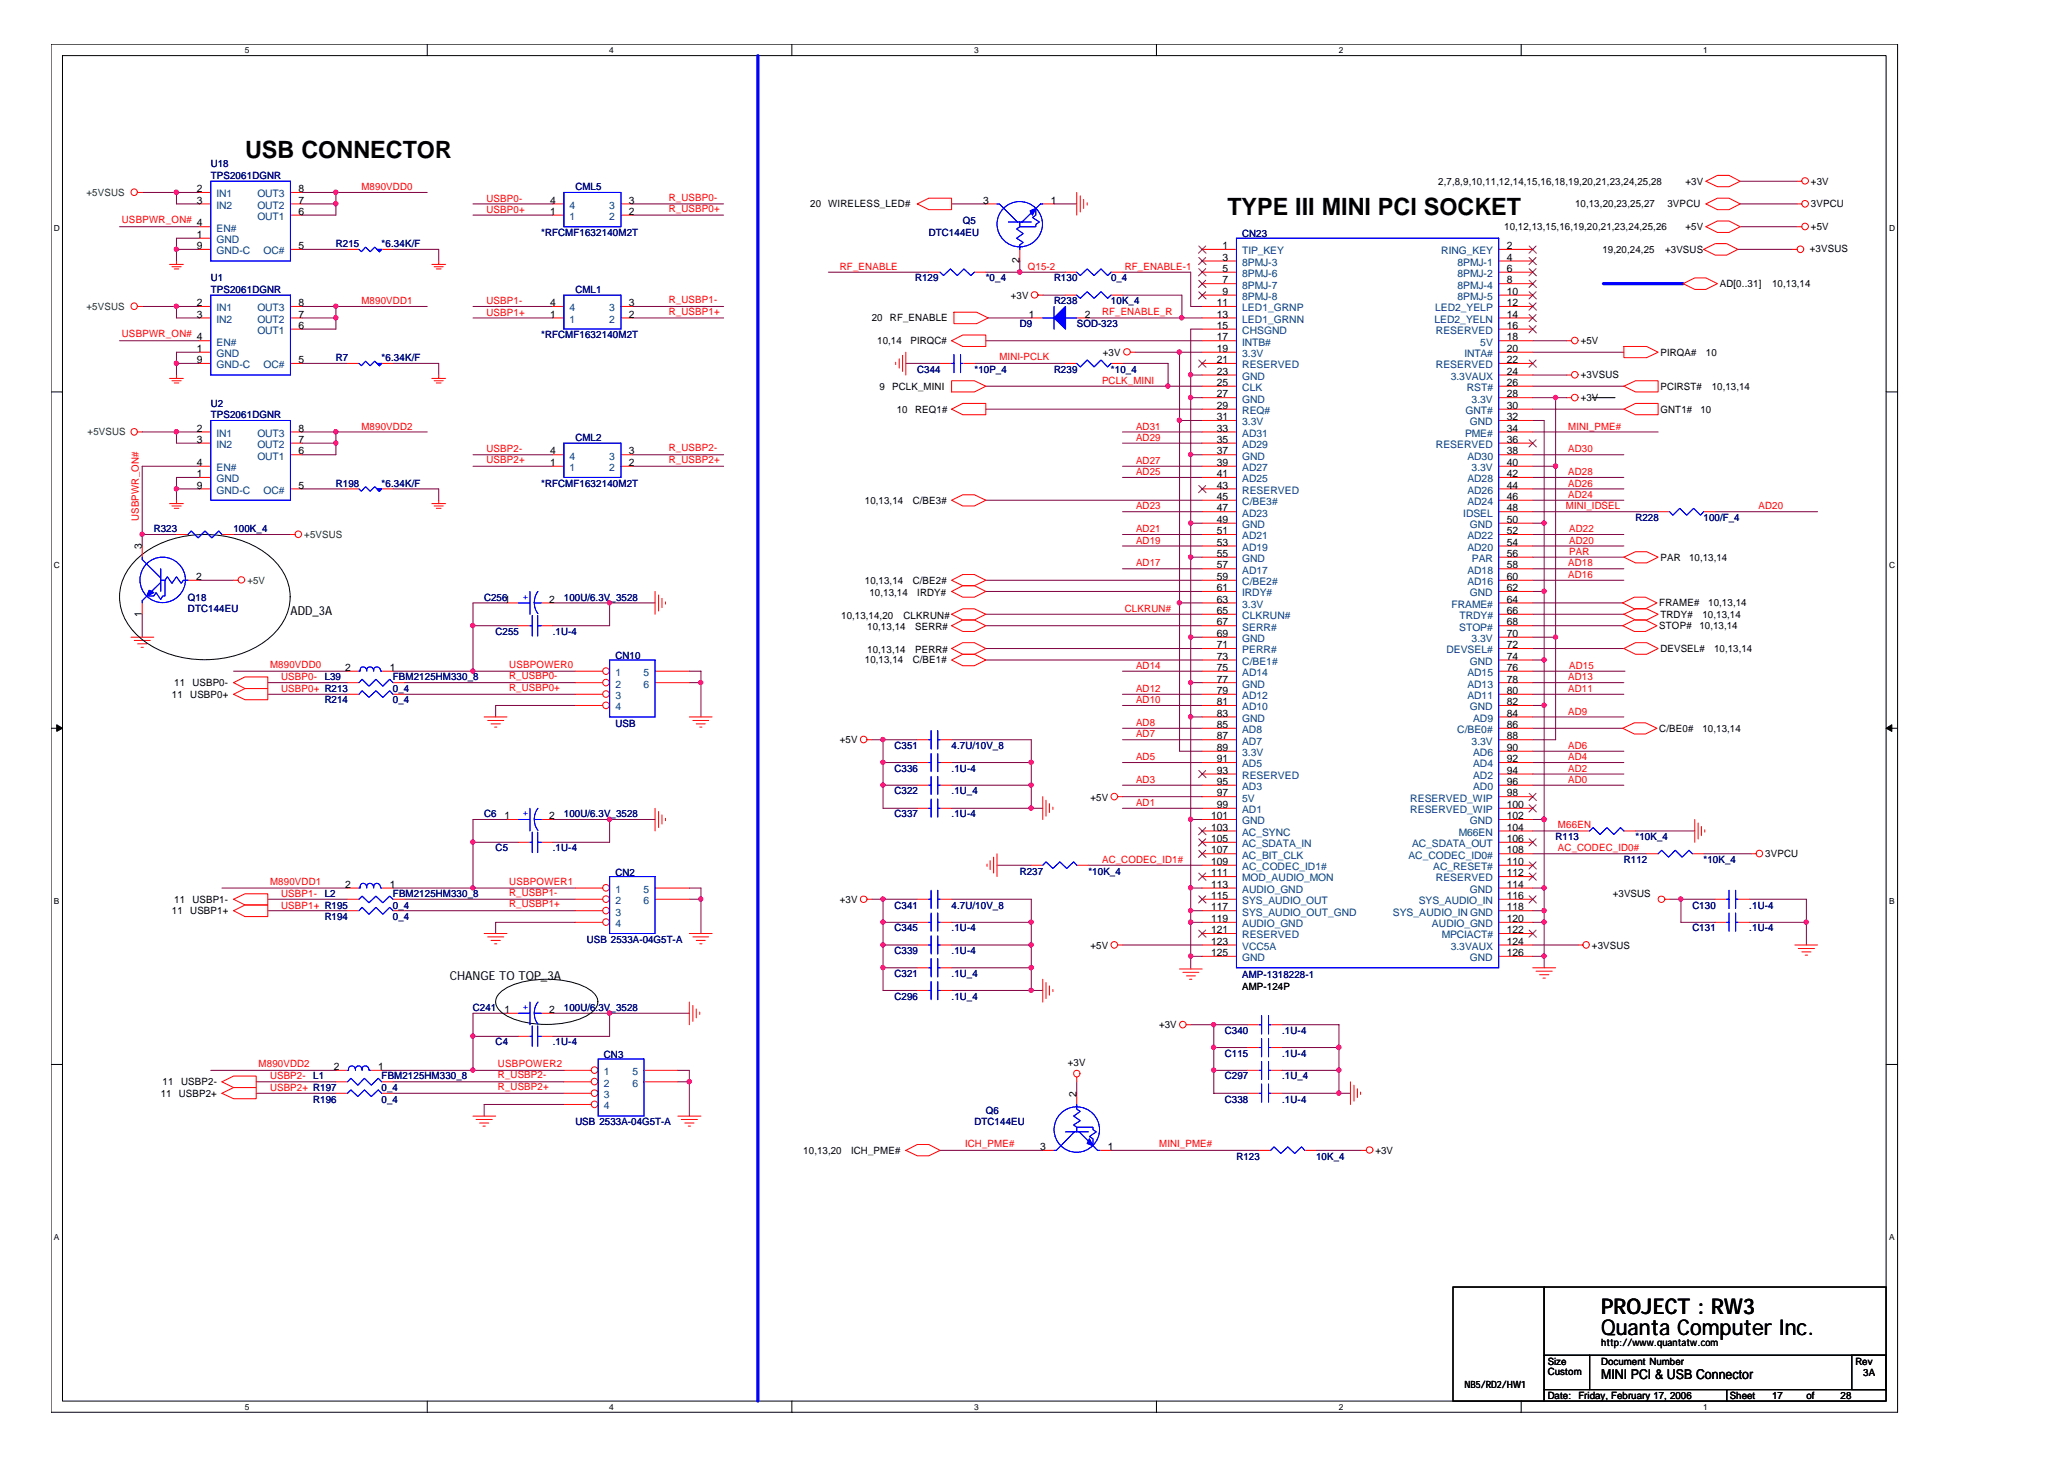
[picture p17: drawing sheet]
<svg xmlns="http://www.w3.org/2000/svg" width="297mm" height="210mm" viewBox="0 0 297 210" stroke-linecap="round" stroke-linejoin="round" font-family="sans-serif">
<defs><g id="words">
<g font-size="3.4">
<text x="35.3" y="22.7">USB CONNECTOR</text>
<text x="176.6" y="30.9">TYPE III MINI PCI SOCKET</text>
</g>
<g font-size="3.1">
<text x="230.4" y="189.1">PROJECT : RW3</text>
<text x="230.4" y="192">Quanta Computer Inc.</text>
</g>
<text font-size="1.9" x="230.4" y="198.4">MINI PCI &amp; USB Connector</text>
<g font-size="1.8">
<text x="41.8" y="88.5">ADD_3A</text>
<text x="64.7" y="141">CHANGE TO TOP_3A</text>
</g>
<g font-size="1.5">
<text x="28.3" y="27.6">2</text>
<text x="28.3" y="29.3">3</text>
<text x="43" y="29.3">7</text>
<text x="43" y="27.6">8</text>
<text x="79.2" y="29.3">4</text>
<text x="90.5" y="29.3">3</text>
<text x="141.5" y="29.3">3</text>
<text x="151.2" y="29.3">1</text>
<text x="28.3" y="32.6">4</text>
<text x="28.3" y="34.2">1</text>
<text x="28.3" y="35.8">9</text>
<text x="43" y="30.9">6</text>
<text x="43" y="35.8">5</text>
<text x="79.2" y="30.9">1</text>
<text x="90.5" y="30.9">2</text>
<text x="176" y="35.8">1</text>
<text x="216.8" y="35.8">2</text>
<text x="146.7" y="37.9" transform="rotate(-90 146.7 37.9)">2</text>
<text x="176" y="37.5">3</text>
<text x="176" y="39.1">5</text>
<text x="176" y="40.8">7</text>
<text x="216.8" y="37.5">4</text>
<text x="216.8" y="39.1">6</text>
<text x="216.8" y="40.8">8</text>
<text x="28.3" y="44">2</text>
<text x="28.3" y="45.7">3</text>
<text x="43" y="47.3">6</text>
<text x="43" y="45.7">7</text>
<text x="43" y="44">8</text>
<text x="79.2" y="45.7">1</text>
<text x="79.2" y="44">4</text>
<text x="90.5" y="44">3</text>
<text x="90.5" y="45.7">2</text>
<text x="148.1" y="45.7">1</text>
<text x="156.1" y="45.7">2</text>
<text x="175.1" y="44">11</text>
<text x="175.1" y="45.7">13</text>
<text x="175.1" y="47.3">15</text>
<text x="176" y="42.4">9</text>
<text x="216.8" y="44">12</text>
<text x="216.8" y="47.3">16</text>
<text x="216.8" y="42.4">10</text>
<text x="216.8" y="45.7">14</text>
<text x="28.3" y="49">4</text>
<text x="28.3" y="50.6">1</text>
<text x="28.3" y="52.2">9</text>
<text x="43" y="52.2">5</text>
<text x="175.1" y="49">17</text>
<text x="175.1" y="50.6">19</text>
<text x="175.1" y="52.2">21</text>
<text x="175.1" y="53.9">23</text>
<text x="216.8" y="52.2">22</text>
<text x="216.8" y="53.9">24</text>
<text x="216.8" y="49">18</text>
<text x="216.8" y="50.6">20</text>
<text x="175.1" y="55.5">25</text>
<text x="175.1" y="57.2">27</text>
<text x="175.1" y="58.8">29</text>
<text x="216.8" y="57.2">28</text>
<text x="216.8" y="58.8">30</text>
<text x="216.8" y="55.5">26</text>
<text x="28.3" y="62.1">2</text>
<text x="28.3" y="63.7">3</text>
<text x="43" y="65.4">6</text>
<text x="43" y="63.7">7</text>
<text x="43" y="62.1">8</text>
<text x="79.2" y="65.4">4</text>
<text x="90.5" y="65.4">3</text>
<text x="175.1" y="60.5">31</text>
<text x="175.1" y="62.1">33</text>
<text x="175.1" y="63.7">35</text>
<text x="175.1" y="65.4">37</text>
<text x="216.8" y="63.7">36</text>
<text x="216.8" y="60.5">32</text>
<text x="216.8" y="62.1">34</text>
<text x="216.8" y="65.4">38</text>
<text x="28.3" y="67">4</text>
<text x="28.3" y="68.6">1</text>
<text x="28.3" y="70.3">9</text>
<text x="43" y="70.3">5</text>
<text x="79.2" y="67">1</text>
<text x="90.5" y="67">2</text>
<text x="175.1" y="67">39</text>
<text x="175.1" y="68.6">41</text>
<text x="175.1" y="70.3">43</text>
<text x="175.1" y="71.9">45</text>
<text x="216.8" y="67">40</text>
<text x="216.8" y="68.6">42</text>
<text x="216.8" y="70.3">44</text>
<text x="216.8" y="71.9">46</text>
<text x="175.1" y="73.6">47</text>
<text x="175.1" y="75.2">49</text>
<text x="175.1" y="76.9">51</text>
<text x="216.8" y="75.2">50</text>
<text x="216.8" y="73.6">48</text>
<text x="216.8" y="76.9">52</text>
<text x="20.4" y="79" transform="rotate(-90 20.4 79)">3</text>
<text x="28.2" y="83.4">2</text>
<text x="175.1" y="78.5">53</text>
<text x="175.1" y="80.1">55</text>
<text x="175.1" y="81.8">57</text>
<text x="175.1" y="83.4">59</text>
<text x="216.8" y="78.5">54</text>
<text x="216.8" y="81.8">58</text>
<text x="216.8" y="83.4">60</text>
<text x="216.8" y="80.1">56</text>
<text x="20.4" y="88.7" transform="rotate(-90 20.4 88.7)">1</text>
<text x="79" y="86.7">2</text>
<text x="175.1" y="85">61</text>
<text x="175.1" y="86.7">63</text>
<text x="175.1" y="88.3">65</text>
<text x="175.1" y="90">67</text>
<text x="216.8" y="85">62</text>
<text x="216.8" y="88.3">66</text>
<text x="216.8" y="90">68</text>
<text x="216.8" y="86.7">64</text>
<text x="175.1" y="91.6">69</text>
<text x="175.1" y="93.3">71</text>
<text x="175.1" y="94.9">73</text>
<text x="216.8" y="93.3">72</text>
<text x="216.8" y="91.6">70</text>
<text x="216.8" y="94.9">74</text>
<text x="49.7" y="96.5">2</text>
<text x="56.1" y="96.5">1</text>
<text x="175.1" y="96.5">75</text>
<text x="175.1" y="98.2">77</text>
<text x="175.1" y="99.8">79</text>
<text x="175.1" y="101.5">81</text>
<text x="216.8" y="101.5">82</text>
<text x="216.8" y="96.5">76</text>
<text x="216.8" y="98.2">78</text>
<text x="216.8" y="99.8">80</text>
<text x="175.1" y="103.1">83</text>
<text x="175.1" y="104.7">85</text>
<text x="175.1" y="106.4">87</text>
<text x="216.8" y="103.1">84</text>
<text x="216.8" y="106.4">88</text>
<text x="216.8" y="104.7">86</text>
<text x="175.1" y="108">89</text>
<text x="175.1" y="109.7">91</text>
<text x="175.1" y="111.3">93</text>
<text x="175.1" y="112.9">95</text>
<text x="216.8" y="108">90</text>
<text x="216.8" y="109.7">92</text>
<text x="216.8" y="111.3">94</text>
<text x="216.8" y="112.9">96</text>
<text x="72.6" y="117.9">1</text>
<text x="79" y="117.9">2</text>
<text x="174.3" y="119.5">103</text>
<text x="174.3" y="117.9">101</text>
<text x="175.1" y="114.6">97</text>
<text x="175.1" y="116.2">99</text>
<text x="216.8" y="114.6">98</text>
<text x="216.8" y="116.2">100</text>
<text x="216.8" y="117.9">102</text>
<text x="216.8" y="119.5">104</text>
<text x="174.3" y="121.1">105</text>
<text x="174.3" y="122.8">107</text>
<text x="174.3" y="124.4">109</text>
<text x="216.8" y="122.8">108</text>
<text x="216.8" y="124.4">110</text>
<text x="216.8" y="121.1">106</text>
<text x="49.7" y="127.7">2</text>
<text x="56.1" y="127.7">1</text>
<text x="174.3" y="126.1">111</text>
<text x="174.3" y="127.7">113</text>
<text x="174.3" y="129.3">115</text>
<text x="174.3" y="131">117</text>
<text x="216.8" y="131">118</text>
<text x="216.8" y="126.1">112</text>
<text x="216.8" y="127.7">114</text>
<text x="216.8" y="129.3">116</text>
<text x="174.3" y="132.7">119</text>
<text x="174.3" y="134.3">121</text>
<text x="174.3" y="135.9">123</text>
<text x="174.3" y="137.5">125</text>
<text x="216.8" y="132.7">120</text>
<text x="216.8" y="135.9">124</text>
<text x="216.8" y="137.5">126</text>
<text x="216.8" y="134.3">122</text>
<text x="72.6" y="145.7">1</text>
<text x="79" y="145.7">2</text>
<text x="48" y="153.9">2</text>
<text x="54.4" y="153.9">1</text>
<text x="154.9" y="157.8" transform="rotate(-90 154.9 157.8)">2</text>
<text x="149.7" y="165.5">3</text>
<text x="159.4" y="165.5">1</text>
</g>
<g font-size="1.5" fill="#004080">
<text x="31.2" y="28.4">IN1</text>
<text x="37" y="28.4">OUT3</text>
<text x="31.2" y="33.3">EN#</text>
<text x="31.2" y="35">GND</text>
<text x="31.2" y="30">IN2</text>
<text x="37" y="31.7">OUT1</text>
<text x="37" y="30">OUT2</text>
<text x="82" y="31.7">1</text>
<text x="82" y="30">4</text>
<text x="87.7" y="30">3</text>
<text x="87.7" y="31.7">2</text>
<text x="31.2" y="36.6">GND-C</text>
<text x="37.9" y="36.6">OC#</text>
<text x="178.8" y="36.6">TIP_KEY</text>
<text x="178.8" y="38.2">8PMJ-3</text>
<text x="178.8" y="39.9">8PMJ-6</text>
<text x="178.8" y="41.5">8PMJ-7</text>
<text x="207.4" y="36.6">RING_KEY</text>
<text x="209.8" y="38.2">8PMJ-1</text>
<text x="209.8" y="39.9">8PMJ-2</text>
<text x="209.8" y="41.5">8PMJ-4</text>
<text x="31.2" y="44.8">IN1</text>
<text x="31.2" y="46.4">IN2</text>
<text x="37" y="46.4">OUT2</text>
<text x="37" y="44.8">OUT3</text>
<text x="82" y="46.4">1</text>
<text x="82" y="44.8">4</text>
<text x="87.7" y="44.8">3</text>
<text x="87.7" y="46.4">2</text>
<text x="178.8" y="43.2">8PMJ-8</text>
<text x="178.8" y="44.8">LED1_GRNP</text>
<text x="178.8" y="46.4">LED1_GRNN</text>
<text x="206.5" y="46.4">LED2_YELN</text>
<text x="206.5" y="44.8">LED2_YELP</text>
<text x="209.8" y="43.2">8PMJ-5</text>
<text x="31.2" y="49.7">EN#</text>
<text x="31.2" y="51.4">GND</text>
<text x="31.2" y="53">GND-C</text>
<text x="37" y="48.1">OUT1</text>
<text x="37.9" y="53">OC#</text>
<text x="178.8" y="48.1">CHSGND</text>
<text x="178.8" y="49.7">INTB#</text>
<text x="178.8" y="51.4">3.3V</text>
<text x="178.8" y="53">RESERVED</text>
<text x="206.6" y="48.1">RESERVED</text>
<text x="206.6" y="53">RESERVED</text>
<text x="210.8" y="51.4">INTA#</text>
<text x="213" y="49.7">5V</text>
<text x="178.8" y="54.7">GND</text>
<text x="178.8" y="56.3">CLK</text>
<text x="178.8" y="57.9">GND</text>
<text x="178.8" y="59.6">REQ#</text>
<text x="208.8" y="54.7">3.3VAUX</text>
<text x="210.9" y="59.6">GNT#</text>
<text x="211.1" y="56.3">RST#</text>
<text x="211.8" y="57.9">3.3V</text>
<text x="31.2" y="62.8">IN1</text>
<text x="31.2" y="64.5">IN2</text>
<text x="37" y="64.5">OUT2</text>
<text x="37" y="62.8">OUT3</text>
<text x="178.8" y="61.2">3.3V</text>
<text x="178.8" y="62.8">AD31</text>
<text x="178.8" y="64.5">AD29</text>
<text x="206.6" y="64.5">RESERVED</text>
<text x="210.8" y="62.8">PME#</text>
<text x="211.5" y="61.2">GND</text>
<text x="31.2" y="67.8">EN#</text>
<text x="31.2" y="69.4">GND</text>
<text x="31.2" y="71.1">GND-C</text>
<text x="37" y="66.1">OUT1</text>
<text x="37.9" y="71.1">OC#</text>
<text x="82" y="67.8">1</text>
<text x="82" y="66.1">4</text>
<text x="87.7" y="66.1">3</text>
<text x="87.7" y="67.8">2</text>
<text x="178.8" y="66.1">GND</text>
<text x="178.8" y="67.8">AD27</text>
<text x="178.8" y="69.4">AD25</text>
<text x="178.8" y="71.1">RESERVED</text>
<text x="211.2" y="66.1">AD30</text>
<text x="211.2" y="69.4">AD28</text>
<text x="211.2" y="71.1">AD26</text>
<text x="211.8" y="67.8">3.3V</text>
<text x="178.8" y="72.7">C/BE3#</text>
<text x="178.8" y="74.3">AD23</text>
<text x="178.8" y="76">GND</text>
<text x="178.8" y="77.6">AD21</text>
<text x="210.6" y="74.3">IDSEL</text>
<text x="211.2" y="72.7">AD24</text>
<text x="211.2" y="77.6">AD22</text>
<text x="211.5" y="76">GND</text>
<text x="178.8" y="79.2">AD19</text>
<text x="178.8" y="80.9">GND</text>
<text x="178.8" y="82.5">AD17</text>
<text x="211.2" y="79.2">AD20</text>
<text x="211.2" y="82.5">AD18</text>
<text x="211.8" y="80.9">PAR</text>
<text x="178.8" y="84.2">C/BE2#</text>
<text x="178.8" y="85.8">IRDY#</text>
<text x="178.8" y="87.5">3.3V</text>
<text x="178.8" y="89.1">CLKRUN#</text>
<text x="208.9" y="87.5">FRAME#</text>
<text x="210.1" y="89.1">TRDY#</text>
<text x="211.2" y="84.2">AD16</text>
<text x="211.5" y="85.8">GND</text>
<text x="178.8" y="90.7">SERR#</text>
<text x="178.8" y="92.4">GND</text>
<text x="178.8" y="94">PERR#</text>
<text x="178.8" y="95.7">C/BE1#</text>
<text x="208.1" y="94">DEVSEL#</text>
<text x="210" y="90.7">STOP#</text>
<text x="211.5" y="95.7">GND</text>
<text x="211.8" y="92.4">3.3V</text>
<text x="88.6" y="97.3">1</text>
<text x="88.6" y="98.9">2</text>
<text x="88.6" y="100.6">3</text>
<text x="92.6" y="97.3">5</text>
<text x="92.6" y="98.9">6</text>
<text x="178.8" y="97.3">AD14</text>
<text x="178.8" y="98.9">GND</text>
<text x="178.8" y="100.6">AD12</text>
<text x="211.2" y="97.3">AD15</text>
<text x="211.2" y="98.9">AD13</text>
<text x="211.2" y="100.6">AD11</text>
<text x="88.6" y="102.2">4</text>
<text x="178.8" y="102.2">AD10</text>
<text x="178.8" y="103.9">GND</text>
<text x="178.8" y="105.5">AD8</text>
<text x="178.8" y="107.1">AD7</text>
<text x="209.7" y="105.5">C/BE0#</text>
<text x="211.5" y="102.2">GND</text>
<text x="211.8" y="107.1">3.3V</text>
<text x="212" y="103.9">AD9</text>
<text x="178.8" y="108.8">3.3V</text>
<text x="178.8" y="110.4">AD5</text>
<text x="178.8" y="112.1">RESERVED</text>
<text x="178.8" y="113.7">AD3</text>
<text x="212" y="108.8">AD6</text>
<text x="212" y="110.4">AD4</text>
<text x="212" y="112.1">AD2</text>
<text x="212" y="113.7">AD0</text>
<text x="178.8" y="115.3">5V</text>
<text x="178.8" y="117">AD1</text>
<text x="178.8" y="118.6">GND</text>
<text x="203" y="115.3">RESERVED_WIP</text>
<text x="203" y="117">RESERVED_WIP</text>
<text x="211.5" y="118.6">GND</text>
<text x="178.8" y="120.3">AC_SYNC</text>
<text x="178.8" y="121.9">AC_SDATA_IN</text>
<text x="178.8" y="123.5">AC_BIT_CLK</text>
<text x="178.8" y="125.2">AC_CODEC_ID1#</text>
<text x="202.7" y="123.5">AC_CODEC_ID0#</text>
<text x="203.2" y="121.9">AC_SDATA_OUT</text>
<text x="206.2" y="125.2">AC_RESET#</text>
<text x="209.9" y="120.3">M66EN</text>
<text x="88.6" y="128.5">1</text>
<text x="88.6" y="130.1">2</text>
<text x="88.6" y="131.7">3</text>
<text x="92.6" y="128.5">5</text>
<text x="92.6" y="130.1">6</text>
<text x="178.8" y="126.8">MOD_AUDIO_MON</text>
<text x="178.8" y="128.5">AUDIO_GND</text>
<text x="178.8" y="130.1">SYS_AUDIO_OUT</text>
<text x="178.8" y="131.7">SYS_AUDIO_OUT_GND</text>
<text x="200.4" y="131.7">SYS_AUDIO_IN GND</text>
<text x="204.2" y="130.1">SYS_AUDIO_IN</text>
<text x="206.6" y="126.8">RESERVED</text>
<text x="211.5" y="128.5">GND</text>
<text x="88.6" y="133.4">4</text>
<text x="178.8" y="133.4">AUDIO_GND</text>
<text x="178.8" y="135">RESERVED</text>
<text x="178.8" y="136.7">VCC5A</text>
<text x="206.1" y="133.4">AUDIO_GND</text>
<text x="207.5" y="135">MPCIACT#</text>
<text x="208.8" y="136.7">3.3VAUX</text>
<text x="178.8" y="138.3">GND</text>
<text x="211.5" y="138.3">GND</text>
<text x="86.9" y="154.7">1</text>
<text x="91" y="154.7">5</text>
<text x="86.9" y="156.3">2</text>
<text x="86.9" y="158">3</text>
<text x="86.9" y="159.6">4</text>
<text x="91" y="156.3">6</text>
</g>
<g font-size="1.4" fill="#008000">
<text x="12.4" y="28.2">+5VSUS</text>
<text x="12.4" y="44.6">+5VSUS</text>
<text x="12.6" y="62.6">+5VSUS</text>
<text x="43.8" y="77.4">+5VSUS</text>
<text x="35.6" y="84">+5V</text>
</g>
<g font-size="1.4" fill="#000080">
<text x="30.3" y="24.1">U18</text>
<text x="30.3" y="25.7">TPS2061DGNR</text>
<text x="82.8" y="27.4">CML5</text>
<text x="48.3" y="35.6">R215</text>
<text x="54.9" y="35.6">*6.34K/F</text>
<text x="77.9" y="33.9">*RFCMF1632140M2T</text>
<text x="133.7" y="33.9">DTC144EU</text>
<text x="138.6" y="32.3">Q5</text>
<text x="178.8" y="34.1">CN23</text>
<text x="30.3" y="40.5">U1</text>
<text x="131.7" y="40.5">R129</text>
<text x="141.9" y="40.5">*0_4</text>
<text x="151.7" y="40.5">R130</text>
<text x="159.9" y="40.5">0_4</text>
<text x="30.3" y="42.1">TPS2061DGNR</text>
<text x="82.8" y="42.1">CML1</text>
<text x="146.8" y="47.1">D9</text>
<text x="151.7" y="43.8">R238</text>
<text x="155" y="47.1">SOD-323</text>
<text x="159.9" y="43.8">10K_4</text>
<text x="48.3" y="52">R7</text>
<text x="54.9" y="52">*6.34K/F</text>
<text x="77.9" y="48.7">*RFCMF1632140M2T</text>
<text x="132" y="53.6">C344</text>
<text x="140.2" y="53.6">*10P_4</text>
<text x="151.7" y="53.6">R239</text>
<text x="159.9" y="53.6">*10_4</text>
<text x="30.3" y="58.5">U2</text>
<text x="30.3" y="60.2">TPS2061DGNR</text>
<text x="82.8" y="63.5">CML2</text>
<text x="48.3" y="70">R198</text>
<text x="54.9" y="70">*6.34K/F</text>
<text x="77.9" y="70">*RFCMF1632140M2T</text>
<text x="22.1" y="76.6">R323</text>
<text x="33.6" y="76.6">100K_4</text>
<text x="235.4" y="75">R228</text>
<text x="245.2" y="75">100/F_4</text>
<text x="27" y="86.4">Q18</text>
<text x="27" y="88.1">DTC144EU</text>
<text x="69.7" y="86.4">C2561</text>
<text x="81.1" y="86.4">100U/6.3V_3528</text>
<text x="71.3" y="91.4">C255</text>
<text x="79.5" y="91.4">.1U-4</text>
<text x="88.6" y="94.8">CN10</text>
<text x="46.7" y="97.9">L39</text>
<text x="46.7" y="101.2">R214</text>
<text x="56.6" y="99.5">0_4</text>
<text x="56.6" y="101.2">0_4</text>
<text x="56.6" y="97.9">FBM2125HM330_8</text>
<text x="88.6" y="104.6">USB</text>
<text x="128.8" y="107.8">C351</text>
<text x="136.9" y="107.8">4.7U/10V_8</text>
<text x="128.8" y="111">C336</text>
<text x="136.9" y="111">.1U-4</text>
<text x="69.7" y="117.6">C6</text>
<text x="81.1" y="117.6">100U/6.3V_3528</text>
<text x="128.8" y="117.6">C337</text>
<text x="128.8" y="114.3">C322</text>
<text x="136.9" y="117.6">.1U-4</text>
<text x="136.9" y="114.3">.1U_4</text>
<text x="71.3" y="122.5">C5</text>
<text x="79.5" y="122.5">.1U-4</text>
<text x="88.6" y="126">CN2</text>
<text x="146.8" y="125.8">R237</text>
<text x="156.6" y="125.8">*10K_4</text>
<text x="223.9" y="120.9">R113</text>
<text x="233.7" y="124.2">R112</text>
<text x="235.4" y="120.9">*10K_4</text>
<text x="245.2" y="124.2">*10K_4</text>
<text x="46.7" y="129.1">L2</text>
<text x="56.6" y="130.7">0_4</text>
<text x="56.6" y="129.1">FBM2125HM330_8</text>
<text x="128.8" y="130.7">C341</text>
<text x="136.9" y="130.7">4.7U/10V_8</text>
<text x="243.6" y="130.7">C130</text>
<text x="251.8" y="130.7">.1U-4</text>
<text x="46.7" y="132.4">R194</text>
<text x="56.6" y="132.4">0_4</text>
<text x="84.5" y="135.6">USB 2533A-04G5T-A</text>
<text x="128.8" y="134">C345</text>
<text x="128.8" y="137.3">C339</text>
<text x="136.9" y="134">.1U-4</text>
<text x="136.9" y="137.3">.1U-4</text>
<text x="243.6" y="134">C131</text>
<text x="251.8" y="134">.1U-4</text>
<text x="128.8" y="143.8">C296</text>
<text x="128.8" y="140.5">C321</text>
<text x="136.9" y="143.8">.1U_4</text>
<text x="136.9" y="140.5">.1U_4</text>
<text x="178.8" y="140.7">AMP-1318228-1</text>
<text x="68.1" y="145.5">C241</text>
<text x="81.1" y="145.5">100U/6.3V_3528</text>
<text x="176.3" y="148.8">C340</text>
<text x="184.5" y="148.8">.1U-4</text>
<text x="45.1" y="155.3">L1</text>
<text x="54.9" y="155.3">FBM2125HM330_8</text>
<text x="71.3" y="150.4">C4</text>
<text x="79.5" y="150.4">.1U-4</text>
<text x="86.9" y="152.2">CN3</text>
<text x="176.3" y="155.3">C297</text>
<text x="176.3" y="152">C115</text>
<text x="184.5" y="155.3">.1U_4</text>
<text x="184.5" y="152">.1U-4</text>
<text x="45.1" y="158.6">R196</text>
<text x="54.9" y="158.6">0_4</text>
<text x="54.9" y="157">0_4</text>
<text x="82.8" y="161.9">USB 2533A-04G5T-A</text>
<text x="140.2" y="161.9">DTC144EU</text>
<text x="141.9" y="160.2">Q6</text>
<text x="176.3" y="158.6">C338</text>
<text x="184.5" y="158.6">.1U-4</text>
<text x="177.9" y="166.8">R123</text>
<text x="189.4" y="166.8">10K_4</text>
</g>
<g font-size="1.4" fill="#f00">
<text x="52" y="27.3">M890VDD0</text>
<text x="70" y="29">USBP0-</text>
<text x="96.3" y="28.9">R_USBP0-</text>
<text x="17.5" y="32.1">USBPWR_ON#</text>
<text x="70" y="30.6">USBP0+</text>
<text x="96.3" y="30.5">R_USBP0+</text>
<text x="120.9" y="38.8">RF_ENABLE</text>
<text x="147.9" y="38.8">Q15-2</text>
<text x="161.9" y="38.8">RF_ENABLE-1</text>
<text x="52" y="43.8">M890VDD1</text>
<text x="70" y="45.4">USBP1+</text>
<text x="70" y="43.8">USBP1-</text>
<text x="96.3" y="45.3">R_USBP1+</text>
<text x="96.3" y="43.6">R_USBP1-</text>
<text x="158.6" y="45.3">RF_ENABLE_R</text>
<text x="17.5" y="48.5">USBPWR_ON#</text>
<text x="143.8" y="51.8">MINI-PCLK</text>
<text x="158.6" y="55.2">PCLK_MINI</text>
<text x="52" y="61.8">M890VDD2</text>
<text x="70" y="65.1">USBP2-</text>
<text x="96.3" y="64.9">R_USBP2-</text>
<text x="163.5" y="61.8">AD31</text>
<text x="163.5" y="63.4">AD29</text>
<text x="225.7" y="61.8">MINI_PME#</text>
<text x="225.7" y="65.1">AD30</text>
<text x="70" y="66.6">USBP2+</text>
<text x="96.3" y="66.6">R_USBP2+</text>
<text x="163.5" y="68.4">AD25</text>
<text x="163.5" y="66.7">AD27</text>
<text x="225.7" y="71.6">AD24</text>
<text x="225.7" y="68.4">AD28</text>
<text x="225.7" y="70">AD26</text>
<text x="20" y="75" transform="rotate(-90 20 75)">USBPWR_ON#</text>
<text x="163.5" y="76.6">AD21</text>
<text x="163.5" y="73.3">AD23</text>
<text x="225.3" y="73.3">MINI_IDSEL</text>
<text x="225.8" y="76.6">AD22</text>
<text x="253.1" y="73.3">AD20</text>
<text x="163.5" y="81.5">AD17</text>
<text x="163.5" y="78.2">AD19</text>
<text x="225.7" y="83.1">AD16</text>
<text x="225.7" y="81.5">AD18</text>
<text x="225.8" y="78.2">AD20</text>
<text x="225.8" y="79.8">PAR</text>
<text x="161.9" y="88">CLKRUN#</text>
<text x="38.9" y="96.1">M890VDD0</text>
<text x="40.5" y="97.9">USBP0-</text>
<text x="40.5" y="99.5">USBP0+ R213</text>
<text x="73.3" y="99.4">R_USBP0+</text>
<text x="73.3" y="97.7">R_USBP0-</text>
<text x="73.3" y="96.1">USBPOWER0</text>
<text x="163.5" y="99.5">AD12</text>
<text x="163.5" y="96.2">AD14</text>
<text x="163.5" y="101.2">AD10</text>
<text x="225.7" y="97.9">AD13</text>
<text x="225.7" y="99.5">AD11</text>
<text x="225.8" y="96.2">AD15</text>
<text x="163.5" y="104.4">AD8</text>
<text x="163.5" y="106.1">AD7</text>
<text x="225.7" y="102.8">AD9</text>
<text x="225.7" y="107.8">AD6</text>
<text x="163.5" y="112.6">AD3</text>
<text x="163.5" y="109.4">AD5</text>
<text x="225.7" y="112.6">AD0</text>
<text x="225.7" y="111">AD2</text>
<text x="225.7" y="109.4">AD4</text>
<text x="163.5" y="116">AD1</text>
<text x="224.2" y="119.1">M66EN</text>
<text x="158.6" y="124.2">AC_CODEC_ID1#</text>
<text x="224.2" y="122.5">AC_CODEC_ID0#</text>
<text x="38.9" y="127.3">M890VDD1</text>
<text x="40.5" y="129">USBP1-</text>
<text x="40.5" y="130.7">USBP1+ R195</text>
<text x="73.3" y="128.9">R_USBP1-</text>
<text x="73.3" y="127.3">USBPOWER1</text>
<text x="73.3" y="130.5">R_USBP1+</text>
<text x="37.2" y="153.5">M890VDD2</text>
<text x="38.9" y="155.3">USBP2-</text>
<text x="71.7" y="153.5">USBPOWER2</text>
<text x="71.7" y="155.1">R_USBP2-</text>
<text x="38.9" y="157">USBP2+ R197</text>
<text x="71.7" y="156.8">R_USBP2+</text>
<text x="138.9" y="165">ICH_PME#</text>
<text x="166.8" y="165">MINI_PME#</text>
</g>
<g font-size="1.4">
<text x="116.6" y="29.8">20</text>
<text x="119.2" y="29.8">WIRELESS_LED#</text>
<text x="207" y="26.6">2,7,8,9,10,11,12,14,15,16,18,19,20,21,23,24,25,28</text>
<text x="226.7" y="29.8">10,13,20,23,25,27</text>
<text x="240" y="29.8">3VPCU</text>
<text x="242.6" y="26.6">+3V</text>
<text x="260.6" y="26.6">+3V</text>
<text x="260.6" y="29.8">3VPCU</text>
<text x="216.5" y="33.1">10,12,13,15,16,19,20,21,23,24,25,26</text>
<text x="242.6" y="33.1">+5V</text>
<text x="260.6" y="33.1">+5V</text>
<text x="230.6" y="36.4">19,20,24,25</text>
<text x="239.6" y="36.4">+3VSUS</text>
<text x="247.5" y="41.3">AD[0..31]</text>
<text x="255" y="41.3">10,13,14</text>
<text x="260.5" y="36.2">+3VSUS</text>
<text x="125.5" y="46.2">20</text>
<text x="128.1" y="46.2">RF_ENABLE</text>
<text x="145.5" y="43">+3V</text>
<text x="126.3" y="49.5">10,14</text>
<text x="131" y="49.5">PIRQC#</text>
<text x="158.7" y="51.2">+3V</text>
<text x="227.5" y="49.5">+5V</text>
<text x="239" y="51.2">PIRQA#</text>
<text x="245.5" y="51.2">10</text>
<text x="126.6" y="56.1">9</text>
<text x="128.4" y="56.1">PCLK_MINI</text>
<text x="129.1" y="59.4">10</text>
<text x="131.7" y="59.4">REQ1#</text>
<text x="227.5" y="57.7">+3V</text>
<text x="227.5" y="54.4">+3VSUS</text>
<text x="239" y="56.1">PCIRST#</text>
<text x="239" y="59.4">GNT1#</text>
<text x="244.7" y="59.4">10</text>
<text x="246.3" y="56.1">10,13,14</text>
<text x="124.5" y="72.5">10,13,14</text>
<text x="131.4" y="72.5">C/BE3#</text>
<text x="124.5" y="84">10,13,14</text>
<text x="131.4" y="84">C/BE2#</text>
<text x="239" y="80.7">PAR</text>
<text x="243.1" y="80.7">10,13,14</text>
<text x="121" y="89.1">10,13,14,20</text>
<text x="125.1" y="85.7">10,13,14</text>
<text x="130" y="89.1">CLKRUN#</text>
<text x="132" y="85.7">IRDY#</text>
<text x="238.8" y="87.2">FRAME#</text>
<text x="239" y="88.9">TRDY#</text>
<text x="245" y="88.9">10,13,14</text>
<text x="245.8" y="87.2">10,13,14</text>
<text x="124.5" y="95.4">10,13,14</text>
<text x="124.8" y="90.7">10,13,14</text>
<text x="124.8" y="94">10,13,14</text>
<text x="131.4" y="95.4">C/BE1#</text>
<text x="131.7" y="90.7">SERR#</text>
<text x="131.7" y="94">PERR#</text>
<text x="238.8" y="90.5">STOP#</text>
<text x="239" y="93.8">DEVSEL#</text>
<text x="244.6" y="90.5">10,13,14</text>
<text x="246.7" y="93.8">10,13,14</text>
<text x="24.7" y="100.4">11</text>
<text x="25.1" y="98.7">11</text>
<text x="27.4" y="100.4">USBP0+</text>
<text x="27.7" y="98.7">USBP0-</text>
<text x="120.9" y="106.9">+5V</text>
<text x="238.8" y="105.3">C/BE0#</text>
<text x="245" y="105.3">10,13,14</text>
<text x="156.9" y="115.3">+5V</text>
<text x="254" y="123.3">3VPCU</text>
<text x="24.7" y="131.5">11</text>
<text x="25.1" y="129.9">11</text>
<text x="27.4" y="131.5">USBP1+</text>
<text x="27.7" y="129.9">USBP1-</text>
<text x="120.9" y="129.9">+3V</text>
<text x="232.1" y="129.1">+3VSUS</text>
<text x="156.9" y="136.5">+5V</text>
<text x="229.1" y="136.5">+3VSUS</text>
<text x="178.8" y="142.4">AMP-124P</text>
<text x="166.8" y="147.9">+3V</text>
<text x="153.7" y="153.4">+3V</text>
<text x="23.1" y="157.8">11</text>
<text x="23.4" y="156.1">11</text>
<text x="25.7" y="157.8">USBP2+</text>
<text x="26.1" y="156.1">USBP2-</text>
<text x="115.6" y="166">10,13,20</text>
<text x="122.5" y="166">ICH_PME#</text>
<text x="197.9" y="166">+3V</text>
<text x="222.7" y="196.3">Size</text>
<text x="222.7" y="197.8">Custom</text>
<text x="230.4" y="196.3">Document Number</text>
<text x="230.4" y="193.6">http://www.quantatw.com</text>
<text x="267" y="196.3">Rev</text>
<text x="268.2" y="198">3A</text>
<text x="210.8" y="199.7">NB5/RD2/HW1</text>
<text x="222.7" y="201.2">Date:</text>
<text x="227.2" y="201.2">Friday, February 17, 2006</text>
<text x="248.9" y="201.2">Sheet</text>
<text x="255" y="201.2">17</text>
<text x="260" y="201.2">of</text>
<text x="264.9" y="201.2">28</text>
</g>
<g font-size="1.4" fill="#00f">
<text x="76" y="86.3" transform="rotate(-90 76 86.3)">+</text>
<text x="76" y="117.4" transform="rotate(-90 76 117.4)">+</text>
<text x="76" y="145.3" transform="rotate(-90 76 145.3)">+</text>
</g>
<g font-size="1.2">
<text x="35.2" y="7.6">5</text>
<text x="87.7" y="7.6">4</text>
<text x="140.2" y="7.6">3</text>
<text x="192.7" y="7.6">2</text>
<text x="245.1" y="7.6">1</text>
<text x="7.8" y="33.3">D</text>
<text x="271.9" y="33.3">D</text>
<text x="7.8" y="81.7">C</text>
<text x="271.9" y="81.7">C</text>
<text x="7.8" y="130">B</text>
<text x="271.9" y="130">B</text>
<text x="7.8" y="178.4">A</text>
<text x="271.9" y="178.4">A</text>
<text x="35.2" y="202.8">5</text>
<text x="87.7" y="202.8">4</text>
<text x="140.2" y="202.8">3</text>
<text x="192.7" y="202.8">2</text>
<text x="245.1" y="202.8">1</text>
</g>
</g></defs>
<g fill="none" stroke="#000" stroke-width=".14">
<path d="M7.3 6.3h265.8v196.9h-265.8zM9 8h262.4v193.6h-262.4zM61.5 6.3v1.7M114 6.3v1.7M166.4 6.3v1.7M218.9 6.3v1.7M7.3 56.4h1.7M229.1 57.2h3.3M271.4 56.4h1.7M19.4 80.7a14.2 14.2 0 0 1 11.6-3.7 12.9 12.9 0 0 1 9.3 4.6 7 7 0 0 1-.7 9.4 14.7 14.7 0 0 1-13.2 3.6 11.7 11.7 0 0 1-8.4-5.5 7.1 7.1 0 0 1 1.4-8.4zM7.3 104.8h1.7M271.4 104.8h1.7"/>
<path d="M7.3 153.1h1.7M72.1 142.6a11.6 11.6 0 0 1 7.8-1.7 9.8 9.8 0 0 1 5.3 1.7 1.75 1.75 0 0 1 0 3 11.7 11.7 0 0 1-7.7 1.7 9.7 9.7 0 0 1-5.4-1.7 1.76 1.76 0 0 1 0-3zM271.4 153.1h1.7M209.1 185.2h13.1v16.4h-13.1zM222.2 185.2h49.2v9.8h-49.2zM222.2 195h6.6v4.9h-6.6zM222.2 199.9h26.3v1.7h-26.3zM228.8 195h42.6v4.9h-4.9v-4.9h4.9v4.9h-42.6zM248.5 199.9h22.9v1.7h-22.9zM61.5 201.6v1.6M114 201.6v1.6M166.4 201.6v1.6"/>
<path d="M218.9 201.6v1.6"/>
</g>
<g fill="#000" stroke="#000" stroke-width=".14">
<path d="M8.2 104.3l.8 .5-.8 .4z" fill-rule="evenodd"/>
<path d="M271.4 104.8l.9-.5v.9z" fill-rule="evenodd"/>
</g>
<g fill="none" stroke="#800040" stroke-width=".14">
<path d="M17.2 32.6h11.5M20.5 27.7h8.2M25.4 27.7v1.6h3.3M25.4 35.9h3.3M28.7 34.3h-3.3v3.2M43.5 29.3h4.8M43.5 35.9h6.5M43.5 27.7h18M48.3 27.7v3.2h-4.8M56.6 35.9h6.5v1.6M68.1 29.3h11.4M68.1 30.9h11.4"/>
<path d="M91 29.3h13.1M91 30.9h13.1M119.2 39.2h14.5M136.9 29.3h5M141.9 39.2h11.4M146.8 37.5v1.7M151.7 29.3h3.3M161.5 39.2h9.9v4.9h1.6M250.1 35.9h7.9M250.4 29.3h8.2M250.4 26.1h8.2M250.4 32.6h8.2"/>
<path d="M17.2 49h11.5M20.5 44.1h8.2M25.4 52.3h3.3M25.4 44.1v1.6h3.3M28.7 50.7h-3.3v3.3M43.5 52.3h6.5M43.5 45.7h4.8M43.5 44.1h18M48.3 44.1v3.2h-4.8M56.6 52.3h6.5v1.7M68.1 45.7h11.4M68.1 44.1h11.4"/>
<path d="M91 45.7h13.1M91 44.1h13.1M130.4 52.3h4.9M140.2 52.3h13.1M141.9 49h31.1M141.9 58.9h31.1M141.9 55.6h31.1M142.2 45.7h6.2M150.1 42.5h3.2M156.6 45.7h16.4M161.5 52.3h6.6v3.3M161.5 42.5h8.6v3.2"/>
<path d="M163.3 50.7h9.7M169.8 50.7v57.4h3.2M171.4 57.2h1.6M171.4 54h1.6M173 47.3h-1.6v92.1M220.6 57.2h4.9M220.6 50.7h13.1M220.6 54h4.9M220.6 49h4.9M220.6 58.9h13.1M220.6 55.6h13.1M223.9 57.2v49.2h-3.3"/>
<path d="M20.5 76.9h4.9M20.5 62.1h8.2M25.4 70.3h3.3M25.4 62.1v1.7h3.3M28.7 68.7h-3.3v3.3M28.7 67.1h-8.2v11.4M33.6 76.9h8.2M43.5 62.1h18M43.5 70.3h6.5M43.5 63.8h4.8M48.3 62.1v3.3h-4.8M56.6 70.3h6.5v1.7"/>
<path d="M68.1 65.4h11.4M68.1 67.1h11.4M91 65.4h13.1M91 67.1h13.1M141.9 72h31.1M161.5 73.6h11.5M161.5 76.9h11.5M161.5 78.5h11.5M161.5 68.7h11.5M161.5 62.1h11.5M161.5 67.1h11.5M161.5 63.8h11.5"/>
<path d="M169.8 60.5h3.2M171.4 65.4h1.6M171.4 75.3h1.6M220.6 60.5h1.6v78.7M220.6 73.6h18M220.6 76.9h13.1M220.6 65.4h13.1M220.6 78.5h13.1M220.6 75.3h1.6M220.6 68.7h13.1M220.6 72h13.1M220.6 62.1h18"/>
<path d="M220.6 67.1h3.3M220.6 70.3h13.1M246.8 73.6h14.8M20.5 88.4v3.3M28.7 83.5h4.9M33.6 96.6h16.4M38.5 98.2h11.5M38.5 99.9h11.5M56.6 96.6h26.2M58.2 98.2h24.6M58.2 99.9h24.6M68.1 90h6.5"/>
<path d="M73 86.7h-4.9v9.9M79.5 86.7h8.2v3.3h-8.2M87.7 86.7h6.6M99.2 98.2h1.7M99.2 96.6h1.7v6.5M141.9 95h31.1M141.9 85.1h31.1M141.9 93.3h31.1M141.9 90h31.1M141.9 88.4h31.1M141.9 83.5h31.1M161.5 99.9h11.5"/>
<path d="M161.5 96.6h11.5M161.5 81.8h11.5M169.8 86.7h3.2M171.4 98.2h1.6M171.4 80.2h1.6M171.4 91.7h1.6M220.6 95h1.6M220.6 85.1h1.6M220.6 93.3h13.1M220.6 98.2h13.1M220.6 86.7h12.9M220.6 90h12.9"/>
<path d="M220.6 88.4h13.1M220.6 99.9h13.1M220.6 96.6h13.3M220.6 83.5h13.1M220.6 81.8h13.1M220.6 80.2h13.1M220.6 91.7h3.3M73 117.9h-4.9v9.9M79.5 117.9h14.8M82.8 101.5h-11.5v1.6M87.7 117.9v3.3h-8.2M125.5 106.4h6.5"/>
<path d="M127.1 106.4v9.9h4.9M127.1 109.7h4.9M127.1 113h4.9M136.9 106.4h11.5v9.9M136.9 116.3h13.2M136.9 109.7h11.5M136.9 113h11.5M161.5 106.4h11.5M161.5 116.3h11.5M161.5 109.7h11.5M161.5 113h11.5M161.5 114.6h11.5"/>
<path d="M161.5 104.8h11.5M161.5 101.5h11.5M171.4 117.9h1.6M171.4 103.1h1.6M220.6 109.7h13.1M220.6 117.9h1.6M220.6 103.1h13.1M220.6 113h13.1M220.6 108.1h13.1M220.6 111.4h13.1M220.6 104.8h12.9M220.6 101.5h1.6"/>
<path d="M220.6 119.5h6.6M235.4 119.5h8.5M31.9 127.8h18.1M38.5 129.4h11.5M38.5 131h11.5M56.6 127.8h26.2M58.2 129.4h24.6M58.2 131h24.6M68.1 121.2h6.5M82.8 132.7h-11.5v1.6M99.2 129.4h1.7M99.2 127.8h1.7v6.5"/>
<path d="M125.5 129.4h6.5M127.1 139.2h4.9M127.1 129.4v13.1h4.9M127.1 136h4.9M127.1 132.7h4.9M136.9 139.2h11.5M136.9 129.4h11.5v13.1M136.9 136h11.5M136.9 132.7h11.5M143.5 124.5h4.9M156.6 124.5h16.4M161.5 136h11.5"/>
<path d="M171.4 131h1.6M171.4 137.6h1.6M171.4 127.8h1.6M171.4 132.7h1.6M220.6 131h1.6M220.6 122.8h16.4M220.6 137.6h1.6M220.6 127.8h1.6M220.6 136h6.6M220.6 132.7h1.6M240.3 129.4h6.5M241.9 129.4v3.3h4.9"/>
<path d="M245.2 122.8h6.9M251.8 129.4h8.2v6.6M251.8 132.7h8.2M30.3 154h18M36.9 157.3h11.4M36.9 155.6h11.4M54.9 154h26.2M56.6 157.3h24.5M56.6 155.6h24.5M68.1 149.1h6.5M73 145.8h-4.9v8.2M79.5 145.8h19.7"/>
<path d="M81.1 158.9h-11.4v1.7M87.7 145.8v3.3h-8.2M97.6 154h1.6v6.6M97.6 155.6h1.6M136.9 142.5h13.2M155 155.6v1.7M171.4 147.4h8.2M174.7 147.4v9.9h4.9M174.7 154h4.9M174.7 150.7h4.9M184.5 147.4h8.2v9.9M184.5 157.3h9.8"/>
<path d="M184.5 154h8.2M184.5 150.7h8.2M135.3 165.5h14.8M159.9 165.5h21.3M189.4 165.5h6.6"/>
</g>
<g fill="#f0f" stroke="#f0f" stroke-width=".14">
<circle cx="171.3" cy="132.7" r=".32"/>
<circle cx="148.4" cy="116.3" r=".32"/>
<circle cx="222.2" cy="101.5" r=".32"/>
<circle cx="146.7" cy="39.1" r=".32"/>
<circle cx="170.1" cy="45.7" r=".31"/>
<circle cx="169.7" cy="86.7" r=".32"/>
<circle cx="171.3" cy="117.9" r=".32"/>
<circle cx="171.3" cy="80.1" r=".32"/>
<circle cx="127.1" cy="135.9" r=".31"/>
<circle cx="171.3" cy="103.1" r=".31"/>
<circle cx="148.4" cy="135.9" r=".32"/>
<circle cx="171.3" cy="57.2" r=".32"/>
<circle cx="168.1" cy="55.5" r=".31"/>
<circle cx="148.4" cy="142.5" r=".32"/>
<circle cx="222.2" cy="137.5" r=".31"/>
<circle cx="222.2" cy="75.3" r=".31"/>
<circle cx="223.9" cy="91.7" r=".31"/>
<circle cx="171.3" cy="65.4" r=".31"/>
<circle cx="222.2" cy="117.9" r=".32"/>
<circle cx="148.4" cy="112.9" r=".32"/>
<circle cx="171.3" cy="131" r=".31"/>
<circle cx="171.3" cy="53.9" r=".31"/>
<circle cx="223.9" cy="67.1" r=".31"/>
<circle cx="169.7" cy="50.6" r=".32"/>
<circle cx="169.7" cy="60.5" r=".32"/>
<circle cx="127.1" cy="112.9" r=".31"/>
<circle cx="222.2" cy="132.7" r=".32"/>
<circle cx="223.9" cy="57.2" r=".31"/>
<circle cx="222.2" cy="127.7" r=".32"/>
<circle cx="171.3" cy="137.5" r=".31"/>
<circle cx="127.1" cy="106.4" r=".32"/>
<circle cx="127.1" cy="109.7" r=".31"/>
<circle cx="171.3" cy="127.7" r=".32"/>
<circle cx="148.4" cy="109.7" r=".32"/>
<circle cx="148.4" cy="139.2" r=".32"/>
<circle cx="171.3" cy="98.2" r=".31"/>
<circle cx="127.1" cy="129.3" r=".32"/>
<circle cx="127.1" cy="132.7" r=".31"/>
<circle cx="222.2" cy="94.9" r=".32"/>
<circle cx="222.2" cy="85.1" r=".32"/>
<circle cx="127.1" cy="139.2" r=".32"/>
<circle cx="148.4" cy="132.7" r=".32"/>
<circle cx="171.3" cy="91.7" r=".31"/>
<circle cx="222.2" cy="131" r=".31"/>
<circle cx="171.3" cy="75.3" r=".31"/>
<circle cx="259.9" cy="132.7" r=".32"/>
<circle cx="241.9" cy="129.3" r=".31"/>
<circle cx="174.7" cy="147.4" r=".31"/>
<circle cx="174.6" cy="150.7" r=".31"/>
<circle cx="192.7" cy="150.7" r=".32"/>
<circle cx="192.7" cy="157.3" r=".32"/>
<circle cx="192.7" cy="154" r=".32"/>
<circle cx="174.7" cy="154" r=".31"/>
<circle cx="25.4" cy="35.9" r=".31"/>
<circle cx="25.4" cy="27.7" r=".32"/>
<circle cx="25.4" cy="52.3" r=".32"/>
<circle cx="48.3" cy="62.1" r=".32"/>
<circle cx="48.3" cy="63.7" r=".31"/>
<circle cx="48.3" cy="45.7" r=".32"/>
<circle cx="25.4" cy="62.1" r=".32"/>
<circle cx="48.3" cy="27.7" r=".32"/>
<circle cx="25.4" cy="44.1" r=".32"/>
<circle cx="48.3" cy="29.3" r=".32"/>
<circle cx="25.4" cy="70.3" r=".31"/>
<circle cx="48.3" cy="44.1" r=".31"/>
<circle cx="68" cy="154" r=".31"/>
<circle cx="99.2" cy="155.6" r=".32"/>
<circle cx="68" cy="149.1" r=".31"/>
<circle cx="87.7" cy="145.7" r=".32"/>
<circle cx="100.8" cy="129.3" r=".31"/>
<circle cx="68" cy="127.7" r=".31"/>
<circle cx="68" cy="121.1" r=".31"/>
<circle cx="87.7" cy="117.9" r=".32"/>
<circle cx="100.8" cy="98.2" r=".31"/>
<circle cx="68" cy="90" r=".31"/>
<circle cx="87.7" cy="86.7" r=".31"/>
<circle cx="68" cy="96.5" r=".31"/>
<circle cx="20.4" cy="76.9" r=".31"/>
</g>
<path d="M109.1 8v193.6M230.8 40.8h11.4" fill="none" stroke="#00f" stroke-width=".47"/>
<g fill="none" stroke="#f00" stroke-width=".14">
<path d="M19.8 27.7h.7M24.4 38h2M24.7 38.4h1.4M25.1 38.7h.6M25.4 37.5v.5M50 35.9h1.7M54.9 35.9h1.7M62.1 38h2M62.5 38.4h1.3M62.8 38.7h.7M63.1 37.5v.5M132 29.3l1.7-.8h3.2v1.7h-3.2z"/>
<path d="M153.3 39.2h1.7M155 27.7v3.2M155.5 28.2v2.3M156 28.7v1.3M156.5 29.2v.3M159.9 39.2h1.6M245.2 35.9l1.6-.8h1.7l1.6 .8-1.6 .8h-1.7zM245.5 26.1l1.7-.9h1.6l1.6 .9-1.6 .8h-1.6zM245.5 32.6l1.7-.8h1.6l1.6 .8-1.6 .8h-1.6zM245.5 29.3l1.7-.8h1.6l1.6 .8-1.6 .9h-1.6zM258 35.9h.6M258.6 32.6h.7"/>
<path d="M258.6 26.1h.7M258.6 29.3h.7M19.8 44.1h.7M24.4 54.4h2M24.7 54.8h1.4M25.1 55.1h.6M25.4 54v.4M62.1 54.4h2M62.5 54.8h1.3M62.8 55.1h.7M63.1 54v.4M128.9 52.1v.4"/>
<path d="M129.4 51.6v1.4M129.9 51.1v2.3M130.4 50.7v3.3M136.9 58.9l1.7-.9h3.3v1.7h-3.3zM136.9 49l1.7-.8h3.3v1.6h-3.3zM136.9 54.8h3.3l1.7 .8-1.7 .8h-3.3zM137.3 44.9h3.2l1.7 .8-1.7 .9h-3.2zM149.4 42.5h.7M162.7 50.7h.6M225.5 49h.7M225.5 57.2h.7M225.5 54h.7"/>
<path d="M233.7 49.8h3.3l1.6 .9-1.6 .8h-3.3zM233.7 55.6l1.7-.8h3.2v1.6h-3.2zM233.7 58.9l1.7-.9h3.2v1.7h-3.2zM242.2 40.8l1.7-.8h1.6l1.7 .8-1.7 .8h-1.6zM19.8 62.1h.7M24.4 72.5h2M24.7 72.8h1.4M25.1 73.1h.6M25.4 72v.5M25.4 76.9h1.6M31.9 76.9h1.7M41.8 76.9h.7"/>
<path d="M50 70.3h1.7M54.9 70.3h1.7M62.1 72.5h2M62.5 72.8h1.3M62.8 73.1h.7M63.1 72v.5M79.5 67.1h1.6M79.5 65.4h1.6M89.4 67.1h1.6M89.4 65.4h1.6M136.9 72l1.7-.8h1.6l1.7 .8-1.7 .8h-1.6zM18.9 91.7h3.2"/>
<path d="M19.3 92.1h2.3M19.8 92.6h1.3M20.3 93.1h.3M33.6 98.2l1.7-.8h3.2v1.7h-3.2zM33.6 99.9l1.7-.8h3.2v1.6h-3.2zM33.6 83.5h.7M94.3 85.1v3.3M94.8 85.6v2.3M95.3 86.1v1.3M95.8 86.6v.3M136.9 83.5l1.7-.8h1.6l1.7 .8-1.7 .8h-1.6zM136.9 88.4l1.7-.8h1.6l1.7 .8-1.7 .8h-1.6z"/>
<path d="M136.9 90l1.7-.8h1.6l1.7 .8-1.7 .8h-1.6zM136.9 93.3l1.7-.8h1.6l1.7 .8-1.7 .8h-1.6zM136.9 85.1l1.7-.8h1.6l1.7 .8-1.7 .8h-1.6zM136.9 95l1.7-.9h1.6l1.7 .9-1.7 .8h-1.6zM233.5 90l1.7-.8h1.6l1.7 .8-1.7 .8h-1.6zM233.5 86.7l1.7-.8h1.6l1.7 .8-1.7 .9h-1.6zM233.7 80.2l1.7-.8h1.6l1.6 .8-1.6 .8h-1.6zM233.7 93.3l1.7-.8h1.6l1.6 .8-1.6 .8h-1.6zM233.7 88.4l1.7-.8h1.6l1.6 .8-1.6 .8h-1.6zM69.7 103.1h3.3M70.2 103.7h2.3M70.7 104.1h1.3"/>
<path d="M71.2 104.6h.3M94.3 116.3v3.2M94.8 116.7v2.4M95.3 117.2v1.4M95.8 117.7v.4M99.2 103.1h3.3M99.7 103.7h2.3M100.2 104.1h1.3M100.7 104.6h.3M124.8 106.4h.7M150.1 114.6v3.3M150.5 115.1v2.3"/>
<path d="M151 115.6v1.3M151.5 116.1v.4M160.9 114.6h.6M233.5 104.8l1.7-.8h1.6l1.7 .8-1.7 .8h-1.6zM243.9 117.9v3.3M244.4 118.4v2.3M244.9 118.9v1.3M245.3 119.4v.3M33.6 131l1.7-.8h3.2v1.7h-3.2zM33.6 129.4l1.7-.8h3.2v1.6h-3.2zM69.7 134.3h3.3M70.2 134.8h2.3"/>
<path d="M70.7 135.3h1.3M71.2 135.8h.3M99.2 134.3h3.3M99.7 134.8h2.3M100.2 135.3h1.3M100.7 135.8h.3M124.8 129.4h.7M142 124.3v.4M142.5 123.8v1.3M143 123.3v2.3M143.5 122.8v3.3M160.9 136h.6"/>
<path d="M169.8 139.4h3.2M170.2 139.9h2.3M220.6 139.2h3.3M221.1 139.7h2.3M227.2 136h.6M239.6 129.4h.7M252.1 122.8h.6M258.3 136h3.3M258.8 136.5h2.3M259.3 136.9h1.3M259.8 137.4h.3M31.9 157.3l1.7-.8h3.3v1.6h-3.3z"/>
<path d="M31.9 155.6l1.7-.8h3.3v1.7h-3.3zM73 145.8h1.6M77.9 145.8h1.6M99.2 144.2v3.2M99.7 144.7v2.2M100.2 145.2v1.2M100.7 145.6v.3M150.1 140.9v3.3M150.5 141.4v2.3M151 141.8v1.4M151.5 142.3v.4M155 155v.6"/>
<path d="M170.7 140.4h1.3M170.7 147.4h.7M171.2 140.9h.3M194.3 155.6v3.3M194.9 156.1v2.3M195.3 156.6v1.3M195.8 157.1v.4M221.6 140.2h1.3M222.1 140.7h.3M68.1 160.6h3.2M68.5 161.1h2.3M69 161.6h1.3"/>
<path d="M69.5 162h.3M97.6 160.6h3.3M98.1 161.1h2.3M98.5 161.6h1.4M99.1 162h.3M130.4 165.5l1.6-.8h1.7l1.6 .8-1.6 .8h-1.7zM196 165.5h.6"/>
<circle cx="19.3" cy="27.7" r=".47"/>
<circle cx="259.1" cy="35.9" r=".48"/>
<circle cx="259.8" cy="29.3" r=".48"/>
<circle cx="259.8" cy="32.6" r=".48"/>
<circle cx="259.8" cy="26" r=".47"/>
<circle cx="19.3" cy="44.1" r=".47"/>
<circle cx="148.9" cy="42.4" r=".47"/>
<circle cx="162.2" cy="50.6" r=".47"/>
<circle cx="226.6" cy="57.2" r=".48"/>
<circle cx="226.6" cy="49" r=".48"/>
<circle cx="226.6" cy="53.9" r=".48"/>
<circle cx="19.3" cy="62.1" r=".47"/>
<circle cx="42.9" cy="76.9" r=".48"/>
<circle cx="34.7" cy="83.4" r=".47"/>
<circle cx="124.3" cy="106.4" r=".48"/>
<circle cx="160.4" cy="114.6" r=".48"/>
<circle cx="124.3" cy="129.4" r=".48"/>
<circle cx="160.4" cy="135.9" r=".48"/>
<circle cx="228.3" cy="135.9" r=".47"/>
<circle cx="239.1" cy="129.4" r=".47"/>
<circle cx="253.2" cy="122.8" r=".47"/>
<circle cx="155" cy="154.5" r=".47"/>
<circle cx="170.2" cy="147.4" r=".48"/>
<circle cx="197.1" cy="165.4" r=".47"/>
</g>
<path d="M51.7 35.9l.3 .3 .6-.6 .7 .6 .6-.6 .7 .6 .3-.3M155 39.2l.5 .4 1-.9 1 .9 1-.9 .9 .9 .5-.4M27 76.9l.5-.5 1 1 1-1 1 1 1-1 .4 .5M51.7 70.3l.3 .4 .6-.7 .7 .7 .6-.7 .7 .7 .3-.4M81.1 63.8h8.3v4.9h-8.3zM74.6 145.8h1.7M76.3 144.2v3.2M76.9 145.8h1M77.4 144.2a2.34 2.34 0 0 0-.5 1.5v.1a2.38 2.38 0 0 0 .5 1.5" fill="none" stroke="#00f" stroke-width=".14"/>
<g fill="#00f" stroke="#00f" stroke-width=".14">
<path d="M54.3 70.3h.6l-.3 .4z" fill-rule="evenodd"/>
<path d="M54.3 70.3h.6l-.3 .4z" fill-rule="evenodd"/>
<path d="M54.3 35.9h.6l-.3 .3z" fill-rule="evenodd"/>
<path d="M54.3 35.9h.6l-.3 .3z" fill-rule="evenodd"/>
</g>
<circle cx="85.6" cy="154" r=".48" fill="#fff" stroke="#f00" stroke-width=".14"/>
<path d="M81.1 154h4" fill="none" stroke="#f00" stroke-width=".14"/>
<circle cx="85.6" cy="155.6" r=".48" fill="#fff" stroke="#f00" stroke-width=".14"/>
<path d="M81.1 155.6h4" fill="none" stroke="#f00" stroke-width=".14"/>
<circle cx="85.6" cy="157.3" r=".48" fill="#fff" stroke="#f00" stroke-width=".14"/>
<path d="M81.1 157.3h4" fill="none" stroke="#f00" stroke-width=".14"/>
<circle cx="85.6" cy="158.9" r=".48" fill="#fff" stroke="#f00" stroke-width=".14"/>
<g fill="none" stroke="#f00" stroke-width=".14">
<path d="M28.7 29.3h1.6M28.7 27.7h1.6M28.7 35.9h1.6M28.7 32.6h1.6M28.7 34.3h1.6M41.8 30.9h1.7M41.8 29.3h1.7M41.8 27.7h1.7M41.8 35.9h1.7M79.5 30.9h1.6M79.5 29.3h1.6M89.4 30.9h1.6"/>
<path d="M89.4 29.3h1.6M28.7 45.7h1.6M28.7 44.1h1.6M28.7 52.3h1.6M28.7 49h1.6M28.7 50.7h1.6M41.8 45.7h1.7M41.8 44.1h1.7M41.8 52.3h1.7M41.8 47.3h1.7M148.4 45.7h1.7M153.3 42.5h1.7"/>
<path d="M155 45.7h1.6M159.9 42.5h1.6M20.5 78.5v1.7M28.7 62.1h1.6M28.7 70.3h1.6M28.7 67.1h1.6M28.7 68.7h1.6M28.7 63.8h1.6M41.8 62.1h1.7M41.8 70.3h1.7M41.8 65.4h1.7M41.8 63.8h1.7"/>
<path d="M20.5 86.7v1.7M27 83.5h1.7M50 96.6h1.7M54.9 96.6h1.7M132 116.3h1.7M132 106.4h1.7M132 113h1.7M132 109.7h1.7M135.3 116.3h1.6M135.3 106.4h1.6M135.3 113h1.6M135.3 109.7h1.6"/>
<path d="M227.2 119.5h1.6M233.7 119.5h1.7M50 127.8h1.7M50 131h1.7M54.9 127.8h1.7M56.6 131h1.6M74.6 121.2h1.7M77.9 121.2h1.6M132 129.4h1.7M132 132.7h1.7M132 136h1.7M135.3 129.4h1.6"/>
<path d="M135.3 132.7h1.6M135.3 136h1.6M148.4 124.5h1.7M155 124.5h1.6M237 122.8h1.6M243.6 122.8h1.6M246.8 129.4h1.7M250.1 129.4h1.7M48.3 157.3h1.7M54.9 157.3h1.7M81.1 158.9h4M92.7 154h4.9"/>
<path d="M92.7 155.6h4.9M132 142.5h1.7M135.3 142.5h1.6M179.6 154h1.6M179.6 157.3h1.6M179.6 150.7h1.6M182.9 154h1.6M182.9 157.3h1.6M182.9 150.7h1.6"/>
</g>
<g fill="none" stroke="#00f" stroke-width=".14">
<path d="M30.3 26.1h11.5v11.4h-11.5zM81.1 27.7h8.3v4.9h-8.3zM30.3 42.5h11.5v11.5h-11.5zM150.1 45.7h1.6M151.7 44.1v3.2M153.3 45.7h1.7M155 42.5l.5 .4 1-.9 1 .9 1-.9 .9 .9 .5-.4M30.3 60.5h11.5v11.5h-11.5zM20.5 80.2v.3l2.6 2.6M23.1 83.5h.6l.4-.5 .6 .9 .7-.9 .7 .9 .3-.4h.6M23.1 81.8v3.3M23.1 83.8l-1.3 1.3"/>
<path d="M23.7 83.5v2.2h-.3l-.3 .6-.6-1-.4 .4h-1l-.6 .7v.3M51.8 96.4v.2h-.1M51.8 96.4a.46 .46 0 0 1 .5-.5 .46 .46 0 0 1 .4 .5M52.8 96.4a.48 .48 0 0 1 .5-.5 .48 .48 0 0 1 .4 .5M52.8 96.4v.2M53.8 96.4a.48 .48 0 0 1 .5-.5 .48 .48 0 0 1 .4 .5M53.8 96.4v.2M54.8 96.4v.2h.1M76.6 119.7v3M77.4 119.7v3M133.7 116.3h.3M133.7 106.4h.3"/>
<path d="M133.7 113h.3M133.7 109.7h.3M134 105.1v2.7M134 108.4v2.6M134 111.7v2.6M134 115v2.6M135 105.1v2.7M135 108.4v2.6M135 111.7v2.6M135 115v2.6M135 116.3h.3M135 106.4h.3"/>
<path d="M135 113h.3M135 109.7h.3M228.8 119.5l.5-.4 1 1 1-1 1 1 .9-1 .5 .4M51.7 131l.4-.5 1 1 1-1 1 1 1-1 .5 .5M51.8 127.6v.2h-.1M51.8 127.6a.46 .46 0 0 1 .5-.5 .46 .46 0 0 1 .4 .5M52.8 127.6a.48 .48 0 0 1 .5-.5 .48 .48 0 0 1 .4 .5M52.8 127.6v.2M53.8 127.6a.48 .48 0 0 1 .5-.5 .48 .48 0 0 1 .4 .5M53.8 127.6v.2M54.8 127.6v.2h.1M76.3 121.2h.3"/>
<path d="M77.4 121.2h.5M133.7 129.4h.3M133.7 132.7h.3M133.7 136h.3M134 128.1v2.6M134 131.4v2.6M134 134.6v2.6M135 129.4h.3M135 132.7h.3M135 128.1v2.6M135 131.4v2.6M135 134.6v2.6"/>
<path d="M135 136h.3M150.1 124.5l.4-.5 1 .9 1-.9 1 .9 1-.9 .5 .5M238.6 122.8l.5-.5 1 1 1-1 1 1 1-1 .5 .5M248.5 129.4h.3M248.8 128.1v2.6M249.8 129.4h.3M249.8 128.1v2.6M50 157.3l.5-.5 1 1 .9-1 1 1 1-1 .5 .5M86.1 152.4h6.6v8.2h-6.6zM133.7 142.5h.3M134 141.2v2.6M135 141.2v2.6"/>
<path d="M135 142.5h.3M181.2 154h.4M181.2 157.3h.4M181.2 150.7h.4M181.6 149.4v2.6M181.6 152.7v2.6M181.6 156v2.6M182.6 154h.3M182.6 149.4v2.6M182.6 152.7v2.6M182.6 156v2.6M182.6 157.3h.3"/>
<path d="M182.6 150.7h.3"/>
<circle cx="23.4" cy="83.4" r="3.3"/>
</g>
<g fill="#00f" stroke="#00f" stroke-width=".14">
<path d="M151.7 45.7l1.6-1.6v3.2z" fill-rule="evenodd"/>
<path d="M151.7 45.7l1.6-1.6v3.2z" fill-rule="evenodd"/>
<path d="M21.5 84.9l.6 .4-1 .4z" fill-rule="evenodd"/>
<path d="M21.5 84.9l.6 .4-1 .4z" fill-rule="evenodd"/>
</g>
<circle cx="87.2" cy="127.7" r=".48" fill="#fff" stroke="#f00" stroke-width=".14"/>
<path d="M82.8 127.8h3.9" fill="none" stroke="#f00" stroke-width=".14"/>
<circle cx="87.2" cy="129.4" r=".48" fill="#fff" stroke="#f00" stroke-width=".14"/>
<path d="M82.8 129.4h3.9" fill="none" stroke="#f00" stroke-width=".14"/>
<circle cx="87.2" cy="131" r=".48" fill="#fff" stroke="#f00" stroke-width=".14"/>
<path d="M82.8 131h3.9" fill="none" stroke="#f00" stroke-width=".14"/>
<circle cx="87.2" cy="132.7" r=".48" fill="#fff" stroke="#f00" stroke-width=".14"/>
<path d="M82.8 132.7h3.9M94.3 127.8h4.9M94.3 129.4h4.9" fill="none" stroke="#f00" stroke-width=".14"/>
<path d="M87.7 126.1h6.6v8.2h-6.6z" fill="none" stroke="#00f" stroke-width=".14"/>
<circle cx="87.2" cy="96.5" r=".48" fill="#fff" stroke="#f00" stroke-width=".14"/>
<path d="M82.8 96.6h3.9" fill="none" stroke="#f00" stroke-width=".14"/>
<circle cx="87.2" cy="98.2" r=".48" fill="#fff" stroke="#f00" stroke-width=".14"/>
<path d="M82.8 98.2h3.9" fill="none" stroke="#f00" stroke-width=".14"/>
<circle cx="87.2" cy="99.9" r=".48" fill="#fff" stroke="#f00" stroke-width=".14"/>
<path d="M82.8 99.9h3.9" fill="none" stroke="#f00" stroke-width=".14"/>
<circle cx="87.2" cy="101.5" r=".48" fill="#fff" stroke="#f00" stroke-width=".14"/>
<g fill="none" stroke="#f00" stroke-width=".14">
<path d="M133.7 39.2h1.6M140.2 39.2h1.7M141.9 29.3h1.6M146.8 35.9v1.6M150.1 29.3h1.6M173 39.2h4.9M173 35.9h4.9M173 37.5h4.9M215.7 39.2h4.9M215.7 35.9h4.9M215.7 37.5h4.9M50 52.3h1.7"/>
<path d="M54.9 52.3h1.7M79.5 45.7h1.6M79.5 44.1h1.6M89.4 45.7h1.6M89.4 44.1h1.6M135.3 52.3h1.6M138.6 52.3h1.6M153.3 52.3h1.7M159.9 52.3h1.6M173 45.7h4.9M173 44.1h4.9M173 52.3h4.9"/>
<path d="M173 40.8h4.9M173 42.5h4.9M173 47.3h4.9M173 49h4.9M173 50.7h4.9M173 54h4.9M173 55.6h4.9M173 57.2h4.9M173 58.9h4.9M215.7 45.7h4.9M215.7 44.1h4.9M215.7 52.3h4.9"/>
<path d="M215.7 40.8h4.9M215.7 42.5h4.9M215.7 47.3h4.9M215.7 49h4.9M215.7 50.7h4.9M215.7 54h4.9M215.7 55.6h4.9M215.7 57.2h4.9M215.7 58.9h4.9M173 73.6h4.9M173 60.5h4.9M173 62.1h4.9"/>
<path d="M173 63.8h4.9M173 65.4h4.9M173 67.1h4.9M173 68.7h4.9M173 70.3h4.9M173 72h4.9M173 75.3h4.9M173 76.9h4.9M173 78.5h4.9M215.7 73.6h4.9M215.7 60.5h4.9M215.7 62.1h4.9"/>
<path d="M215.7 63.8h4.9M215.7 65.4h4.9M215.7 67.1h4.9M215.7 68.7h4.9M215.7 70.3h4.9M215.7 72h4.9M215.7 75.3h4.9M215.7 76.9h4.9M215.7 78.5h4.9M238.6 73.6h1.7M245.2 73.6h1.6M50 98.2h1.7"/>
<path d="M50 99.9h1.7M56.6 98.2h1.6M56.6 99.9h1.6M73 86.7h1.6M74.6 90h1.7M77.9 90h1.6M77.9 86.7h1.6M94.3 96.6h4.9M94.3 98.2h4.9M173 96.6h4.9M173 98.2h4.9M173 90h4.9"/>
<path d="M173 80.2h4.9M173 81.8h4.9M173 83.5h4.9M173 85.1h4.9M173 86.7h4.9M173 88.4h4.9M173 91.7h4.9M173 93.3h4.9M173 95h4.9M173 99.9h4.9M215.7 96.6h4.9M215.7 98.2h4.9"/>
<path d="M215.7 90h4.9M215.7 80.2h4.9M215.7 81.8h4.9M215.7 83.5h4.9M215.7 85.1h4.9M215.7 86.7h4.9M215.7 88.4h4.9M215.7 91.7h4.9M215.7 93.3h4.9M215.7 95h4.9M215.7 99.9h4.9M73 117.9h1.6"/>
<path d="M77.9 117.9h1.6M82.8 101.5h3.9M173 101.5h4.9M173 117.9h4.9M173 119.5h4.9M173 103.1h4.9M173 104.8h4.9M173 106.4h4.9M173 108.1h4.9M173 109.7h4.9M173 111.4h4.9M173 113h4.9"/>
<path d="M173 114.6h4.9M173 116.3h4.9M215.7 101.5h4.9M215.7 117.9h4.9M215.7 119.5h4.9M215.7 103.1h4.9M215.7 104.8h4.9M215.7 106.4h4.9M215.7 108.1h4.9M215.7 109.7h4.9M215.7 111.4h4.9M215.7 113h4.9"/>
<path d="M215.7 114.6h4.9M215.7 116.3h4.9M50 129.4h1.7M56.6 129.4h1.6M132 139.2h1.7M135.3 139.2h1.6M173 132.7h4.9M173 121.2h4.9M173 122.8h4.9M173 124.5h4.9M173 126.1h4.9M173 127.8h4.9"/>
<path d="M173 129.4h4.9M173 131h4.9M173 134.3h4.9M173 136h4.9M173 137.6h4.9M215.7 132.7h4.9M215.7 121.2h4.9M215.7 122.8h4.9M215.7 124.5h4.9M215.7 126.1h4.9M215.7 127.8h4.9M215.7 129.4h4.9"/>
<path d="M215.7 131h4.9M215.7 134.3h4.9M215.7 136h4.9M215.7 137.6h4.9M246.8 132.7h1.7M250.1 132.7h1.7M48.3 154h1.7M48.3 155.6h1.7M53.3 154h1.6M54.9 155.6h1.7M74.6 149.1h1.7M77.9 149.1h1.6"/>
<path d="M155 157.3v1.6M179.6 147.4h1.6M182.9 147.4h1.6M150.1 165.5h1.6M158.3 165.5h1.6M181.2 165.5h1.7M187.8 165.5h1.6"/>
</g>
<g fill="none" stroke="#00f" stroke-width=".14">
<path d="M135.3 39.2l.5 .4 1-.9 1 .9 .9-.9 1 .9 .5-.4M143.5 29.3h.3l2.6 2.6M145.1 31.9h3.3M146.8 31.9v.7l-.5 .3 1 .7-1 .7 1 .6-.5 .3v.7M148.4 30.6l-1.3 1.3M150.1 29.3h-.3l-.7 .7v.9l-.5 .4 1 .6-.5 .4v.3h-2.3M177.9 34.3h37.8v104.9h-37.8zM51.7 52.3l.3 .3 .6-.6 .7 .6 .6-.6 .7 .6 .3-.3M81.1 42.5h8.3v4.8h-8.3zM136.9 52.3h.4M137.3 51v2.6M138.2 52.3h.4"/>
<path d="M138.2 51v2.6M155 52.3l.5 .5 1-1 1 1 1-1 .9 1 .5-.5M240.3 73.6l.4 .5 1-1 1 1 1-1 1 1 .5-.5M51.7 98.2l.4-.5 1 1 1-1 1 1 1-1 .5 .5M51.7 99.9l.4-.5 1 .9 1-.9 1 .9 1-.9 .5 .5M74.6 86.7h1.7M76.3 90h.3M76.3 85.1v3.3M76.6 88.5v3M76.9 86.7h1M77.4 90h.5M77.4 88.5v3"/>
<path d="M77.4 85.1a2.5 2.5 0 0 0-.5 1.6 2.4 2.4 0 0 0 .5 1.6M87.7 95h6.6v8.1h-6.6zM74.6 117.9h1.7M76.3 116.3v3.2M76.9 117.9h1M77.4 116.3a2.34 2.34 0 0 0-.5 1.6 2.42 2.42 0 0 0 .5 1.6M51.7 129.4l.4-.5 1 1 1-1 1 1 1-1 .5 .5M133.7 139.2h.3M134 137.9v2.6M135 139.2h.3M135 137.9v2.6M248.5 132.7h.3"/>
<path d="M248.8 131.4v2.6M249.8 132.7h.3M249.8 131.4v2.6M50 155.6l.5-.5 1 1 .9-1 1 1 1-1 .5 .5M50.2 153.8v.2h-.2M50.2 153.8a.48 .48 0 0 1 .4-.4 .48 .48 0 0 1 .5 .4M51.2 153.8a.46 .46 0 0 1 .4-.4 .46 .46 0 0 1 .5 .4M51.2 153.8v.2M52.1 153.8a.48 .48 0 0 1 .5-.4 .48 .48 0 0 1 .5 .4M52.1 153.8v.2M53.1 153.8v.2h.2M76.3 149.1h.3"/>
<path d="M76.6 147.6v2.9M77.4 147.6v2.9M77.4 149.1h.5M155 158.9v.7l.5 .3-1 .7 1 .6-1 .6 .5 .4v.6M181.2 147.4h.4M181.6 146.1v2.7M182.6 147.4h.3M182.6 146.1v2.7M153.3 162.8h3.3M154.6 162.8l-2.6 2.7h-.3M155 162.2h2.3v.3l.5 .3-1 .7 .5 .3v1l.6 .7h.4M155.3 162.8l1.3 1.4"/>
<path d="M182.9 165.5l.4-.5 1 .9 1-.9 1 .9 1-.9 .5 .5"/>
<circle cx="146.8" cy="32.3" r="3.3"/>
<circle cx="155" cy="162.5" r="3.3"/>
</g>
<g fill="#00f" stroke="#00f" stroke-width=".14">
<path d="M156.8 163.8l.5 1-.8-.3z" fill-rule="evenodd"/>
<path d="M156.8 163.8l.5 1-.8-.3z" fill-rule="evenodd"/>
<path d="M148.2 30.3l.9-.3-.5 .9z" fill-rule="evenodd"/>
<path d="M148.2 30.3l.9-.3-.5 .9z" fill-rule="evenodd"/>
<path d="M54.3 52.3h.6l-.3 .3z" fill-rule="evenodd"/>
<path d="M54.3 52.3h.6l-.3 .3z" fill-rule="evenodd"/>
</g>
<g fill="none" stroke="#804000" stroke-width=".14">
<path d="M172.5 35.4l1.1 1M172.5 37l1.1 1.1M172.5 38.7l1.1 1M173.5 35.4l-1 1M173.5 37l-1 1.1M173.5 38.7l-1 1M220.1 35.4l1 1M220.1 37l1 1.1M220.1 38.7l1 1M221.1 35.4l-1.1 1M221.1 37l-1.1 1.1M221.1 38.7l-1.1 1"/>
<path d="M172.5 40.3l1.1 1.1M172.5 42l1.1 1M172.5 51.8l1.1 1M173.5 40.3l-1 1.1M173.5 42l-1 1M173.5 51.8l-1 1M220.1 40.3l1 1.1M220.1 42l1 1M220.1 43.6l1 1M220.1 45.3l1 1M220.1 46.9l1 1M220.1 51.8l1 1"/>
<path d="M221.1 40.3l-1.1 1.1M221.1 42l-1.1 1M221.1 43.6l-1.1 1M221.1 45.3l-1.1 1M221.1 46.9l-1.1 1M221.1 51.8l-1.1 1M172.5 69.8l1.1 1.1M173.5 69.8l-1 1.1M220.1 63.3l1 1M221.1 63.3l-1.1 1M172.5 119.1l1.1 1M172.5 110.8l1.1 1.1"/>
<path d="M173.5 119.1l-1 1M173.5 110.8l-1 1.1M220.1 114.1l1 1.1M220.1 115.8l1 1M221.1 114.1l-1.1 1.1M221.1 115.8l-1.1 1M172.5 120.7l1.1 1M172.5 122.3l1.1 1.1M172.5 125.6l1.1 1M172.5 128.9l1.1 1M172.5 133.8l1.1 1M173.5 120.7l-1 1"/>
<path d="M173.5 122.3l-1 1.1M173.5 125.6l-1 1M173.5 128.9l-1 1M173.5 133.8l-1 1M220.1 120.7l1 1M220.1 124l1 1M220.1 125.6l1 1M220.1 128.9l1 1M220.1 133.8l1 1M221.1 120.7l-1.1 1M221.1 124l-1.1 1M221.1 125.6l-1.1 1"/>
<path d="M221.1 128.9l-1.1 1M221.1 133.8l-1.1 1"/>
</g>
<g fill="#f0f" stroke="#f0f" stroke-width=".14">
<circle cx="171.3" cy="132.7" r=".32"/>
<circle cx="148.4" cy="116.3" r=".32"/>
<circle cx="222.2" cy="101.5" r=".32"/>
<circle cx="146.7" cy="39.1" r=".32"/>
<circle cx="170.1" cy="45.7" r=".31"/>
<circle cx="169.7" cy="86.7" r=".32"/>
<circle cx="171.3" cy="117.9" r=".32"/>
<circle cx="171.3" cy="80.1" r=".32"/>
<circle cx="127.1" cy="135.9" r=".31"/>
<circle cx="171.3" cy="103.1" r=".31"/>
<circle cx="148.4" cy="135.9" r=".32"/>
<circle cx="171.3" cy="57.2" r=".32"/>
<circle cx="168.1" cy="55.5" r=".31"/>
<circle cx="148.4" cy="142.5" r=".32"/>
<circle cx="222.2" cy="137.5" r=".31"/>
<circle cx="222.2" cy="75.3" r=".31"/>
<circle cx="223.9" cy="91.7" r=".31"/>
<circle cx="171.3" cy="65.4" r=".31"/>
<circle cx="222.2" cy="117.9" r=".32"/>
<circle cx="148.4" cy="112.9" r=".32"/>
<circle cx="171.3" cy="131" r=".31"/>
<circle cx="171.3" cy="53.9" r=".31"/>
<circle cx="223.9" cy="67.1" r=".31"/>
<circle cx="169.7" cy="50.6" r=".32"/>
<circle cx="169.7" cy="60.5" r=".32"/>
<circle cx="127.1" cy="112.9" r=".31"/>
<circle cx="222.2" cy="132.7" r=".32"/>
<circle cx="223.9" cy="57.2" r=".31"/>
<circle cx="222.2" cy="127.7" r=".32"/>
<circle cx="171.3" cy="137.5" r=".31"/>
<circle cx="127.1" cy="106.4" r=".32"/>
<circle cx="127.1" cy="109.7" r=".31"/>
<circle cx="171.3" cy="127.7" r=".32"/>
<circle cx="148.4" cy="109.7" r=".32"/>
<circle cx="148.4" cy="139.2" r=".32"/>
<circle cx="171.3" cy="98.2" r=".31"/>
<circle cx="127.1" cy="129.3" r=".32"/>
<circle cx="127.1" cy="132.7" r=".31"/>
<circle cx="222.2" cy="94.9" r=".32"/>
<circle cx="222.2" cy="85.1" r=".32"/>
<circle cx="127.1" cy="139.2" r=".32"/>
<circle cx="148.4" cy="132.7" r=".32"/>
<circle cx="171.3" cy="91.7" r=".31"/>
<circle cx="222.2" cy="131" r=".31"/>
<circle cx="171.3" cy="75.3" r=".31"/>
<circle cx="259.9" cy="132.7" r=".32"/>
<circle cx="241.9" cy="129.3" r=".31"/>
<circle cx="174.7" cy="147.4" r=".31"/>
<circle cx="174.6" cy="150.7" r=".31"/>
<circle cx="192.7" cy="150.7" r=".32"/>
<circle cx="192.7" cy="157.3" r=".32"/>
<circle cx="192.7" cy="154" r=".32"/>
<circle cx="174.7" cy="154" r=".31"/>
<circle cx="25.4" cy="35.9" r=".31"/>
<circle cx="25.4" cy="27.7" r=".32"/>
<circle cx="25.4" cy="52.3" r=".32"/>
<circle cx="48.3" cy="62.1" r=".32"/>
<circle cx="48.3" cy="63.7" r=".31"/>
<circle cx="48.3" cy="45.7" r=".32"/>
<circle cx="25.4" cy="62.1" r=".32"/>
<circle cx="48.3" cy="27.7" r=".32"/>
<circle cx="25.4" cy="44.1" r=".32"/>
<circle cx="48.3" cy="29.3" r=".32"/>
<circle cx="25.4" cy="70.3" r=".31"/>
<circle cx="48.3" cy="44.1" r=".31"/>
<circle cx="68" cy="154" r=".31"/>
<circle cx="99.2" cy="155.6" r=".32"/>
<circle cx="68" cy="149.1" r=".31"/>
<circle cx="87.7" cy="145.7" r=".32"/>
<circle cx="100.8" cy="129.3" r=".31"/>
<circle cx="68" cy="127.7" r=".31"/>
<circle cx="68" cy="121.1" r=".31"/>
<circle cx="87.7" cy="117.9" r=".32"/>
<circle cx="100.8" cy="98.2" r=".31"/>
<circle cx="68" cy="90" r=".31"/>
<circle cx="87.7" cy="86.7" r=".31"/>
<circle cx="68" cy="96.5" r=".31"/>
<circle cx="20.4" cy="76.9" r=".31"/>
</g>
<use href="#words"/>
</svg>
